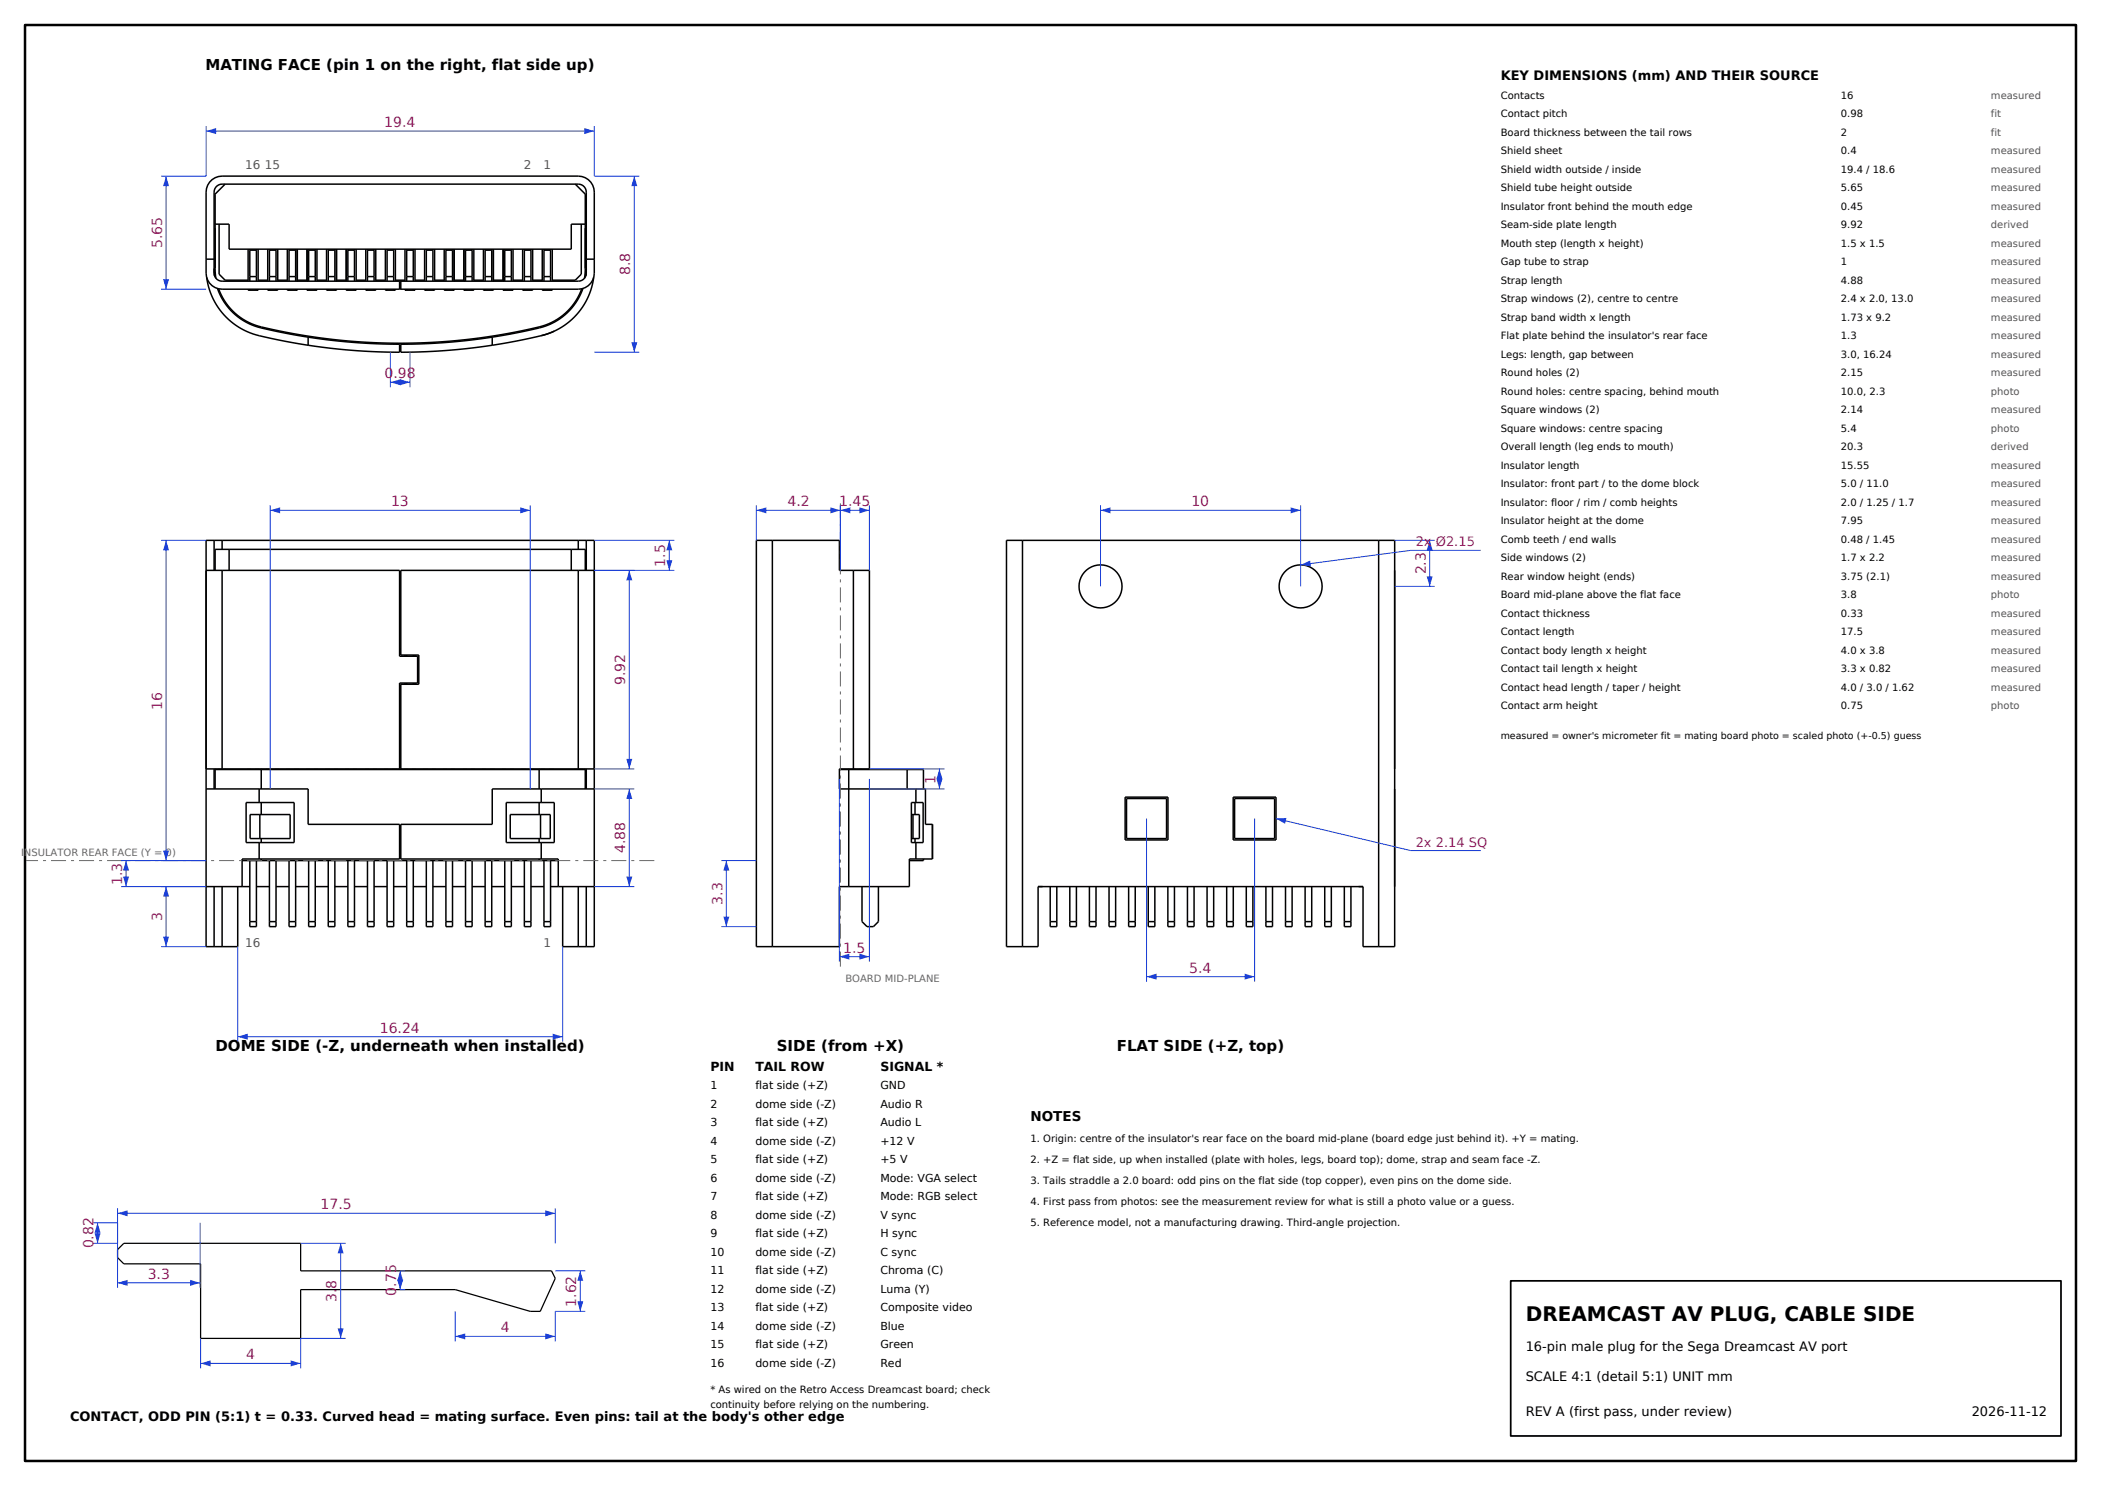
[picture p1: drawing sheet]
<svg xmlns="http://www.w3.org/2000/svg" width="420mm" height="297mm" viewBox="0 0 420 297" stroke-linecap="round" stroke-linejoin="round" font-family="sans-serif">
<defs><g id="words">
<text font-size="4" x="305" y="264">DREAMCAST AV PLUG, CABLE SIDE</text>
<g font-size="3">
<text x="41.1" y="14">MATING FACE (pin 1 on the right, flat side up)</text>
<text x="43.1" y="210">DOME SIDE (-Z, underneath when installed)</text>
<text x="155.3" y="210">SIDE (from +X)</text>
<text x="223.2" y="210">FLAT SIDE (+Z, top)</text>
</g>
<g font-size="2.8" fill="#d6007a">
<text x="76.8" y="25.4">19.4</text>
<text x="32.4" y="49.6" transform="rotate(-90 32.4 49.6)">5.65</text>
<text x="126" y="55" transform="rotate(-90 126 55)">8.8</text>
<text x="76.9" y="75.6">0.98</text>
<text x="78.2" y="101.2">13</text>
<text x="157.4" y="101.2">4.2</text>
<text x="167.8" y="101.2">1.45</text>
<text x="238.2" y="101.2">10</text>
<text x="133" y="113.3" transform="rotate(-90 133 113.3)">1.5</text>
<text x="285" y="114.8" transform="rotate(-90 285 114.8)">2.3</text>
<text x="125" y="136.9" transform="rotate(-90 125 136.9)">9.92</text>
<text x="32.4" y="141.8" transform="rotate(-90 32.4 141.8)">16</text>
<text x="187" y="156.6" transform="rotate(-90 187 156.6)">1</text>
<text x="125" y="170.5" transform="rotate(-90 125 170.5)">4.88</text>
<text x="24.4" y="176.9" transform="rotate(-90 24.4 176.9)">1.3</text>
<text x="32.4" y="184.1" transform="rotate(-90 32.4 184.1)">3</text>
<text x="144.4" y="180.8" transform="rotate(-90 144.4 180.8)">3.3</text>
<text x="168.5" y="190.4">1.5</text>
<text x="237.7" y="194.4">5.4</text>
<text x="75.9" y="206.4">16.24</text>
<text x="64.1" y="241.7">17.5</text>
<text x="18.7" y="249.5" transform="rotate(-90 18.7 249.5)">0.82</text>
<text x="29.5" y="255.6">3.3</text>
<text x="67.3" y="260.2" transform="rotate(-90 67.3 260.2)">3.8</text>
<text x="79.2" y="259" transform="rotate(-90 79.2 259)">0.75</text>
<text x="115.2" y="261.2" transform="rotate(-90 115.2 261.2)">1.62</text>
<text x="100.1" y="266.3">4</text>
<text x="49.2" y="271.7">4</text>
</g>
<text font-size="2.7" x="206" y="224">NOTES</text>
<g font-size="2.6">
<text x="300" y="16">KEY DIMENSIONS (mm) AND THEIR SOURCE</text>
<text x="305" y="270">16-pin male plug for the Sega Dreamcast AV port</text>
<text x="305" y="276">SCALE 4:1 (detail 5:1) UNIT mm</text>
<text x="14" y="284">CONTACT, ODD PIN (5:1) t = 0.33. Curved head = mating surface. Even pins: tail at the body's other edge</text>
<text x="305" y="283">REV A (first pass, under review)</text>
<text x="394.2" y="283">2026-11-12</text>
</g>
<g font-size="2.6" fill="#d6007a">
<text x="283" y="109.2">2x Ø2.15</text>
<text x="283" y="169.2">2x 2.14 SQ</text>
</g>
<g font-size="2.5">
<text x="142" y="214">PIN</text>
<text x="151" y="214">TAIL ROW</text>
<text x="176" y="214">SIGNAL *</text>
</g>
<g font-size="2.4" fill="#555">
<text x="49" y="33.7">16</text>
<text x="53" y="33.7">15</text>
<text x="104.7" y="33.7">2</text>
<text x="108.6" y="33.7">1</text>
<text x="49" y="189.2">16</text>
<text x="108.6" y="189.2">1</text>
</g>
<g font-size="2.2">
<text x="142" y="217.7">1</text>
<text x="142" y="221.4">2</text>
<text x="151" y="217.7">flat side (+Z)</text>
<text x="151" y="221.4">dome side (-Z)</text>
<text x="176" y="217.7">GND</text>
<text x="176" y="221.4">Audio R</text>
<text x="142" y="225.1">3</text>
<text x="151" y="225.1">flat side (+Z)</text>
<text x="176" y="225.1">Audio L</text>
<text x="142" y="228.8">4</text>
<text x="142" y="232.5">5</text>
<text x="151" y="228.8">dome side (-Z)</text>
<text x="151" y="232.5">flat side (+Z)</text>
<text x="176" y="228.8">+12 V</text>
<text x="176" y="232.5">+5 V</text>
<text x="142" y="236.2">6</text>
<text x="142" y="239.9">7</text>
<text x="151" y="236.2">dome side (-Z)</text>
<text x="151" y="239.9">flat side (+Z)</text>
<text x="176" y="236.2">Mode: VGA select</text>
<text x="176" y="239.9">Mode: RGB select</text>
<text x="142" y="243.6">8</text>
<text x="151" y="243.6">dome side (-Z)</text>
<text x="176" y="243.6">V sync</text>
<text x="142" y="247.3">9</text>
<text x="142" y="251">10</text>
<text x="151" y="251">dome side (-Z)</text>
<text x="151" y="247.3">flat side (+Z)</text>
<text x="176" y="251">C sync</text>
<text x="176" y="247.3">H sync</text>
<text x="142" y="254.7">11</text>
<text x="151" y="254.7">flat side (+Z)</text>
<text x="176" y="254.7">Chroma (C)</text>
<text x="142" y="258.4">12</text>
<text x="142" y="262.1">13</text>
<text x="151" y="258.4">dome side (-Z)</text>
<text x="151" y="262.1">flat side (+Z)</text>
<text x="176" y="258.4">Luma (Y)</text>
<text x="176" y="262.1">Composite video</text>
<text x="142" y="265.8">14</text>
<text x="142" y="269.5">15</text>
<text x="151" y="265.8">dome side (-Z)</text>
<text x="151" y="269.5">flat side (+Z)</text>
<text x="176" y="265.8">Blue</text>
<text x="176" y="269.5">Green</text>
<text x="142" y="273.2">16</text>
<text x="151" y="273.2">dome side (-Z)</text>
<text x="176" y="273.2">Red</text>
</g>
<g font-size="2">
<text x="300" y="19.7">Contacts</text>
<text x="300" y="23.4">Contact pitch</text>
<text x="368" y="19.7">16</text>
<text x="368" y="23.4">0.98</text>
<text x="300" y="27.1">Board thickness between the tail rows</text>
<text x="368" y="27.1">2</text>
<text x="300" y="30.8">Shield sheet</text>
<text x="300" y="34.5">Shield width outside / inside</text>
<text x="368" y="30.8">0.4</text>
<text x="368" y="34.5">19.4 / 18.6</text>
<text x="300" y="38.2">Shield tube height outside</text>
<text x="300" y="41.9">Insulator front behind the mouth edge</text>
<text x="368" y="38.2">5.65</text>
<text x="368" y="41.9">0.45</text>
<text x="300" y="45.6">Seam-side plate length</text>
<text x="368" y="45.6">9.92</text>
<text x="300" y="49.3">Mouth step (length x height)</text>
<text x="300" y="53">Gap tube to strap</text>
<text x="368" y="49.3">1.5 x 1.5</text>
<text x="368" y="53">1</text>
<text x="300" y="56.7">Strap length</text>
<text x="368" y="56.7">4.88</text>
<text x="300" y="60.4">Strap windows (2), centre to centre</text>
<text x="300" y="64.1">Strap band width x length</text>
<text x="368" y="60.4">2.4 x 2.0, 13.0</text>
<text x="368" y="64.1">1.73 x 9.2</text>
<text x="300" y="67.8">Flat plate behind the insulator's rear face</text>
<text x="300" y="71.5">Legs: length, gap between</text>
<text x="368" y="67.8">1.3</text>
<text x="368" y="71.5">3.0, 16.24</text>
<text x="300" y="75.2">Round holes (2)</text>
<text x="368" y="75.2">2.15</text>
<text x="300" y="78.9">Round holes: centre spacing, behind mouth</text>
<text x="300" y="82.6">Square windows (2)</text>
<text x="368" y="78.9">10.0, 2.3</text>
<text x="368" y="82.6">2.14</text>
<text x="300" y="86.3">Square windows: centre spacing</text>
<text x="300" y="90">Overall length (leg ends to mouth)</text>
<text x="368" y="86.3">5.4</text>
<text x="368" y="90">20.3</text>
<text x="300" y="93.7">Insulator length</text>
<text x="368" y="93.7">15.55</text>
<text x="300" y="97.4">Insulator: front part / to the dome block</text>
<text x="300" y="101.1">Insulator: floor / rim / comb heights</text>
<text x="368" y="97.4">5.0 / 11.0</text>
<text x="368" y="101.1">2.0 / 1.25 / 1.7</text>
<text x="300" y="104.8">Insulator height at the dome</text>
<text x="368" y="104.8">7.95</text>
<text x="300" y="108.5">Comb teeth / end walls</text>
<text x="300" y="112.2">Side windows (2)</text>
<text x="368" y="108.5">0.48 / 1.45</text>
<text x="368" y="112.2">1.7 x 2.2</text>
<text x="300" y="115.9">Rear window height (ends)</text>
<text x="300" y="119.6">Board mid-plane above the flat face</text>
<text x="368" y="115.9">3.75 (2.1)</text>
<text x="368" y="119.6">3.8</text>
<text x="300" y="123.3">Contact thickness</text>
<text x="368" y="123.3">0.33</text>
<text x="300" y="127">Contact length</text>
<text x="300" y="130.7">Contact body length x height</text>
<text x="368" y="127">17.5</text>
<text x="368" y="130.7">4.0 x 3.8</text>
<text x="300" y="134.4">Contact tail length x height</text>
<text x="368" y="134.4">3.3 x 0.82</text>
<text x="300" y="138.1">Contact head length / taper / height</text>
<text x="300" y="141.8">Contact arm height</text>
<text x="368" y="138.1">4.0 / 3.0 / 1.62</text>
<text x="368" y="141.8">0.75</text>
<text x="206" y="228.2">1. Origin: centre of the insulator's rear face on the board mid-plane (board edge just behind it). +Y = mating.</text>
<text x="206" y="232.4">2. +Z = flat side, up when installed (plate with holes, legs, board top); dome, strap and seam face -Z.</text>
<text x="206" y="236.6">3. Tails straddle a 2.0 board: odd pins on the flat side (top copper), even pins on the dome side.</text>
<text x="206" y="240.8">4. First pass from photos: see the measurement review for what is still a photo value or a guess.</text>
<text x="206" y="245">5. Reference model, not a manufacturing drawing. Third-angle projection.</text>
<text x="142" y="278.4">* As wired on the Retro Access Dreamcast board; check</text>
<text x="142" y="281.4">continuity before relying on the numbering.</text>
</g>
<g font-size="2" fill="#555">
<text x="398" y="19.7">measured</text>
<text x="398" y="23.4">fit</text>
<text x="398" y="27.1">fit</text>
<text x="398" y="30.8">measured</text>
<text x="398" y="34.5">measured</text>
<text x="398" y="38.2">measured</text>
<text x="398" y="41.9">measured</text>
<text x="398" y="45.6">derived</text>
<text x="398" y="49.3">measured</text>
<text x="398" y="53">measured</text>
<text x="398" y="56.7">measured</text>
<text x="398" y="60.4">measured</text>
<text x="398" y="64.1">measured</text>
<text x="398" y="67.8">measured</text>
<text x="398" y="71.5">measured</text>
<text x="398" y="75.2">measured</text>
<text x="398" y="78.9">photo</text>
<text x="398" y="82.6">measured</text>
<text x="398" y="86.3">photo</text>
<text x="398" y="90">derived</text>
<text x="398" y="93.7">measured</text>
<text x="398" y="97.4">measured</text>
<text x="398" y="101.1">measured</text>
<text x="398" y="104.8">measured</text>
<text x="398" y="108.5">measured</text>
<text x="398" y="112.2">measured</text>
<text x="398" y="115.9">measured</text>
<text x="398" y="119.6">photo</text>
<text x="398" y="123.3">measured</text>
<text x="398" y="127">measured</text>
<text x="398" y="130.7">measured</text>
<text x="398" y="134.4">measured</text>
<text x="398" y="138.1">measured</text>
<text x="398" y="141.8">photo</text>
</g>
<g font-size="2" fill="#666">
<text x="4.2" y="171">INSULATOR REAR FACE (Y = 0)</text>
<text x="169" y="196.2">BOARD MID-PLANE</text>
</g>
<text font-size="1.9" x="300" y="147.7">measured = owner's micrometer fit = mating board photo = scaled photo (+-0.5) guess</text>
</g></defs>
<path d="M5 5h410v287h-410z" fill="none" stroke="#000" stroke-width=".5"/>
<g fill="none" stroke="#000" stroke-width=".3">
<path d="M41.9 36.4a3.2 3.2 0 0 1 2.5-1.2h71.2a3.2 3.2 0 0 1 3.2 3.2v16.2a3.2 3.2 0 0 1-3.2 3.2h-71.2a3.2 3.2 0 0 1-3.2-3.2v-16.2l.1-.7zM43.1 37.4a1.6 1.6 0 0 1 1.3-.6h71.2a1.6 1.6 0 0 1 1.6 1.6v16.2a1.6 1.6 0 0 1-1.6 1.6h-71.2a1.6 1.6 0 0 1-1.6-1.6v-16.2zM45 36.8l-2 2v15.1l.2 1.7M115 36.8l2 2v15.1l-.2 1.7M41.2 51.8h1.6M41.3 55.5a14.1 14.1 0 0 0 12.5 12l7.8 1.5M42.8 53.7l.1 1.4M43 44.8h2.8v5h68.4v-5h2.8M43.5 57.7a12.6 12.6 0 0 0 10.5 8.3l7.6 1.4M43.7 57.7a12.4 12.4 0 0 0 10.3 8.1l5.4 1 6 .9 6.1 .6 5.5 .3h5.4l5.5-.3 5.5-.4 6-.9a72 72 0 0 0 10.3-2.3 12 12 0 0 0 6.6-7M43.8 44.8v10l1.2 1.2h4.6M49.6 57.8v.2h2v-.2"/>
<path d="M49.6 49.8v6.4M49.7 57.8v.2M49.9 50h1.4M49.9 55.3h1.4M49.9 49.8v6.4M49.9 57.8v.2M51.3 49.8v6.4M51.3 57.8v.2M51.5 57.8v.2M51.6 49.8v6.4M51.6 56h1.9M53.5 57.8v.2h2v-.2"/>
<path d="M53.5 49.8v6.4M53.6 57.8v.2M53.9 50h1.3M53.9 55.3h1.3M53.9 49.8v6.4M53.9 57.8v.2M55.2 49.8v6.4M55.2 57.8v.2M55.4 57.8v.2M55.5 49.8v6.4M55.5 56h1.9M57.4 57.8v.2h2v-.2"/>
<path d="M57.4 49.8v6.4M57.5 57.8v.2M57.8 50h1.3M57.8 55.3h1.3M57.8 49.8v6.4M57.8 57.8v.2M59.1 49.8v6.4M59.1 57.8v.2M59.3 57.8v.2M59.4 49.8v6.4M59.4 56h2M61.4 57.8v.2h2v-.2"/>
<path d="M61.4 49.8v6.4M61.5 57.8v.2M61.7 50h1.3M61.7 55.3h1.3M61.7 49.8v6.4M61.7 57.8v.2M63 49.8v6.4M63 57.8v.2M63.3 57.8v.2M63.4 49.8v6.4M63.4 56h1.9M65.3 57.8v.2h2v-.2"/>
<path d="M65.3 49.8v6.4M65.4 57.8v.2M65.6 50h1.3M65.6 55.3h1.3M65.6 49.8v6.4M65.6 57.8v.2M66.9 49.8v6.4M66.9 57.8v.2M67.2 57.8v.2M67.2 49.8v6.4M67.3 49.8v6.4M67.3 56h1.9"/>
<path d="M69.2 49.8v6.4M69.2 57.8v.2h2v-.2M69.3 57.8v.2M69.5 50h1.4M69.5 55.3h1.4M69.5 49.8v6.4M69.5 57.8v.2M70.9 49.8v6.4M70.9 57.8v.2M71.1 57.8v.2M71.2 49.8v6.4M71.2 56h1.9"/>
<path d="M73.1 57.8v.2h2v-.2M73.1 49.8v6.4M73.2 57.8v.2M73.5 50h1.3M73.5 55.3h1.3M73.5 49.8v6.4M73.5 57.8v.2M74.8 49.8v6.4M74.8 57.8v.2M75 57.8v.2M75.1 49.8v6.4M75.1 56h1.9"/>
<path d="M77 57.8v.2h2v-.2M77 49.8v6.4M77.1 57.8v.2M77.4 50h1.3M77.4 55.3h1.3M77.4 49.8v6.4M77.4 57.8v.2M78.7 49.8v6.4M78.7 57.8v.2M78.9 57.8v.2M79 49.8v6.4M79 56h2"/>
<path d="M79.9 56.2v1.6M80.1 56.2v1.6M81 57.8v.2h2v-.2M81 49.8v6.4M81.1 57.8v.2M81.3 50h1.3M81.3 55.3h1.3M81.3 49.8v6.4M81.3 57.8v.2M82.6 49.8v6.4M82.6 57.8v.2M82.9 57.8v.2"/>
<path d="M83 49.8v6.4M83 56h1.9M84.9 57.8v.2h2v-.2M84.9 49.8v6.4M85 57.8v.2M85.2 50h1.3M85.2 55.3h1.3M85.2 49.8v6.4M85.2 57.8v.2M86.5 49.8v6.4M86.5 57.8v.2M86.8 57.8v.2"/>
<path d="M86.9 49.8v6.4M86.9 56h1.9M88.8 57.8v.2h2v-.2M88.8 49.8v6.4M88.9 57.8v.2M89.1 50h1.4M89.1 55.3h1.4M89.1 49.8v6.4M89.1 57.8v.2M90.5 49.8v6.4M90.5 57.8v.2M90.7 57.8v.2"/>
<path d="M90.8 49.8v6.4M90.8 56h1.9M92.7 57.8v.2h2v-.2M92.7 49.8v6.4M92.8 49.8v6.4M92.8 57.8v.2M93.1 50h1.3M93.1 55.3h1.3M93.1 49.8v6.4M93.1 57.8v.2M94.4 49.8v6.4M94.4 57.8v.2"/>
<path d="M94.6 57.8v.2M94.7 49.8v6.4M94.7 56h1.9M96.6 57.8v.2h2v-.2M96.6 49.8v6.4M96.7 57.8v.2M97 50h1.3M97 55.3h1.3M97 49.8v6.4M97 57.8v.2M98.3 49.8v6.4M98.3 57.8v.2"/>
<path d="M98.5 57.8v.2M98.6 49.8v6.4M98.6 56h2M100.6 57.8v.2h2v-.2M100.6 49.8v6.4M100.7 57.8v.2M100.9 50h1.3M100.9 55.3h1.3M100.9 49.8v6.4M100.9 57.8v.2M102.2 49.8v6.4M102.2 57.8v.2"/>
<path d="M102.5 57.8v.2M102.6 49.8v6.4M102.6 56h1.9M104.5 57.8v.2h2v-.2M104.5 49.8v6.4M104.6 57.8v.2M104.8 50h1.3M104.8 55.3h1.3M104.8 49.8v6.4M104.8 57.8v.2M106.1 49.8v6.4M106.1 57.8v.2"/>
<path d="M106.4 57.8v.2M106.5 49.8v6.4M106.5 56h1.9M108.4 57.8v.2h2v-.2M108.4 49.8v6.4M108.5 57.8v.2M108.7 50h1.4M108.7 49.8v6.4M108.7 57.8v.2M108.7 55.3h1.4M110.1 49.8v6.4M110.1 57.8v.2"/>
<path d="M110.3 57.8v.2M110.4 49.8v6.4M116.2 44.8v10l-1.2 1.2h-4.6M116.5 57.7a12.6 12.6 0 0 1-10.5 8.3l-7.6 1.4M117.2 53.7l-.1 1.4M117.2 51.8h1.6M118.7 55.5a13.8 13.8 0 0 1-10.5 11.6M50 64.6v.2M58 66.6v.2M61.6 67.4l9.4 1.1 8.9 .3v1.6l-8.9-.3-9.4-1.1M61.6 67.4v1.6M98.4 67.4l-9.4 1.1-8.9 .3v1.6l8.9-.3 9.4-1.1"/>
<path d="M98.4 67.4v1.6M102 66.6v.2M108.2 67.1l-5.2 1.1-4.6 .8M110 64.6v.2M110.8 66.2l-2.6 .9"/>
</g>
<path d="M41.2 25.2v10M41.2 26.2h77.6M118.8 25.2v10" fill="none" stroke="#1a3fd6" stroke-width=".2"/>
<g fill="#1a3fd6">
<path d="M41.2 26.2l2-.6v1.2z"/>
<path d="M116.8 25.6l2 .6-2 .6z"/>
</g>
<path d="M32.2 35.2h9M33.2 35.2v22.6M32.2 57.8h9" fill="none" stroke="#1a3fd6" stroke-width=".2"/>
<g fill="#1a3fd6">
<path d="M33.2 35.2l.6 2h-1.2z"/>
<path d="M32.6 55.8h1.2l-.6 2z"/>
</g>
<path d="M118.8 35.2h9M126.8 35.2v35.2M118.8 70.4h9" fill="none" stroke="#1a3fd6" stroke-width=".2"/>
<g fill="#1a3fd6">
<path d="M126.8 35.2l.6 2h-1.2z"/>
<path d="M126.2 68.4h1.2l-.6 2z"/>
</g>
<path d="M78 70.4v7M78 76.4h4M82 70.4v7" fill="none" stroke="#1a3fd6" stroke-width=".2"/>
<g fill="#1a3fd6">
<path d="M80 75.8l2 .6-2 .6z"/>
<path d="M78 76.4l2-.6v1.2z"/>
</g>
<g fill="none" stroke="#000" stroke-width=".3">
<path d="M41.2 114h38.7v17.2h3.6v5.3h-3.6v17.2h-38.7M42.8 108v6M43 114v-4.2h74v4.2M44.4 108v1.8M44.4 114v39.7M45.8 109.8v4.2M114.2 109.8v4.2M115.6 108v1.8M115.6 114v39.7M117.2 108v6M118.8 114h-38.7v16.9h3.6v5.9h-3.6v16.9h38.7M79.9 129.8h.2"/>
<path d="M81 130.9v.3M81 136.5v.3M81.3 130.9v.3M81.3 136.5v.3M82.6 130.9v.3M82.6 136.5v.3M83 130.9v.3M83 136.5v.3M41.2 157.7h20.4v7.1h18.3v6.9h-31.5v5.5M42.8 153.7v4M43 153.7v4M43 153.8h74"/>
<path d="M43.8 153.7v.1M45 153.7v.1M49.6 153.7v.1M49.9 153.7v.1M51.3 153.7v.1M51.6 153.7v.1M51.8 157.7v2.7M52.2 153.8v3.9M53.5 153.7v.1M53.9 153.7v.1M55.2 153.7v.1M55.5 153.7v.1"/>
<path d="M57.4 153.7v.1M57.8 153.7v.1M59.1 153.7v.1M59.4 153.7v.1M61.4 153.7v.1M61.7 153.7v.1M63 153.7v.1M63.4 153.7v.1M65.3 153.7v.1M65.6 153.7v.1M66.9 153.7v.1M67.3 153.7v.1"/>
<path d="M69.2 153.7v.1M69.5 153.7v.1M70.9 153.7v.1M71.2 153.7v.1M73.1 153.7v.1M73.5 153.7v.1M74.8 153.7v.1M75.1 153.7v.1M77 153.7v.1M77.4 153.7v.1M78.7 153.7v.1M79 153.7v.1"/>
<path d="M81 153.7v.1M81.3 153.7v.1M82.6 153.7v.1M83 153.7v.1M84.9 153.7v.1M85.2 153.7v.1M86.5 153.7v.1M86.9 153.7v.1M88.8 153.7v.1M89.1 153.7v.1M90.5 153.7v.1M90.8 153.7v.1"/>
<path d="M92.7 153.7v.1M93.1 153.7v.1M94.4 153.7v.1M94.7 153.7v.1M96.6 153.7v.1M97 153.7v.1M98.3 153.7v.1M98.6 153.7v.1M100.6 153.7v.1M100.9 153.7v.1M102.2 153.7v.1M102.6 153.7v.1"/>
<path d="M104.5 153.7v.1M104.8 153.7v.1M106.1 153.7v.1M106.5 153.7v.1M107.8 153.8v3.9M108.2 157.7v2.7M108.4 153.7v.1M108.7 153.7v.1M110.1 153.7v.1M110.4 153.7v.1M115 153.7v.1M116.2 153.7v.1"/>
<path d="M117 153.7v4M117.2 153.7v4M118.8 157.7h-20.4v7.1h-18.3v6.9h31.5v5.5M41.2 177.2h8.7M42.8 177.2v12M44.4 177.2v12M47.5 177.2v12h-6.3v-81.2h77.6v81.2h-6.3v-12M48.4 172h63.2M49.2 160.4h9.6v8h-9.6zM49.9 172v13.2h1.4v-13.2M50 162.8h8v4.8h-8zM51.3 177.2h2.6"/>
<path d="M51.8 168.4v3.3M51.9 162.8v4.8M52.2 160.4v2.4M52.2 167.6v.8M52.2 171.7v.3M53.9 172v13.2h1.3v-13.2M55.2 177.2h2.6M57.8 172v13.2h1.3v-13.2M59.1 177.2h2.6M61.7 172v13.2h1.3v-13.2M63 177.2h2.6M65.6 172v13.2h1.3v-13.2"/>
<path d="M66.9 177.2h2.6M69.5 172v13.2h1.4v-13.2M70.9 177.2h2.6M73.5 172v13.2h1.3v-13.2M74.8 177.2h2.6M77.4 172v13.2h1.3v-13.2M78.7 177.2h2.6M81.3 172v13.2h1.3v-13.2M82.6 177.2h2.6M85.2 172v13.2h1.3v-13.2M86.5 177.2h2.6M89.1 172v13.2h1.4v-13.2"/>
<path d="M90.5 177.2h2.6M93.1 172v13.2h1.3v-13.2M94.4 177.2h2.6M97 172v13.2h1.3v-13.2M98.3 177.2h2.6M100.9 172v13.2h1.3v-13.2M101.2 160.4h9.6v8h-9.6zM102 162.8h8v4.8h-8zM102.2 177.2h2.6M104.8 172v13.2h1.3v-13.2M106.1 177.2h2.6M107.8 160.4v2.4"/>
<path d="M107.8 167.6v.8M107.8 171.7v.3M108.1 162.8v4.8M108.2 168.4v3.3M108.7 172v13.2h1.4v-13.2M110.1 177.2h8.7M115.6 177.2v12M117.2 177.2v12M49.9 184.2h1.4M53.9 184.2h1.3M57.8 184.2h1.3M61.7 184.2h1.3"/>
<path d="M65.6 184.2h1.3M69.5 184.2h1.4M73.5 184.2h1.3M77.4 184.2h1.3M81.3 184.2h1.3M85.2 184.2h1.3M89.1 184.2h1.4M93.1 184.2h1.3M97 184.2h1.3M100.9 184.2h1.3M104.8 184.2h1.3M108.7 184.2h1.4"/>
</g>
<path d="M130.8 172h-125.6" fill="none" stroke="#666" stroke-width=".2" stroke-dasharray="3 1 .6 1" stroke-linecap="butt"/>
<path d="M32.2 108h9M33.2 108v64M32.2 172h9" fill="none" stroke="#1a3fd6" stroke-width=".2"/>
<g fill="#1a3fd6">
<path d="M32.6 170h1.2l-.6 2z"/>
<path d="M33.2 108l.6 2h-1.2z"/>
</g>
<path d="M32.2 177.2h9M33.2 177.2v12M32.2 189.2h9" fill="none" stroke="#1a3fd6" stroke-width=".2"/>
<g fill="#1a3fd6">
<path d="M32.6 187.2h1.2l-.6 2z"/>
<path d="M33.2 177.2l.6 2h-1.2z"/>
</g>
<path d="M24.2 177.2h17M24.2 172h17M25.2 172v5.2" fill="none" stroke="#1a3fd6" stroke-width=".2"/>
<g fill="#1a3fd6">
<path d="M24.6 175.2h1.2l-.6 2z"/>
<path d="M25.2 172l.6 2h-1.2z"/>
</g>
<path d="M118.8 157.7h8M125.8 157.7v19.5M118.8 177.2h8" fill="none" stroke="#1a3fd6" stroke-width=".2"/>
<g fill="#1a3fd6">
<path d="M125.2 175.2h1.2l-.6 2z"/>
<path d="M125.8 157.7l.6 2h-1.2z"/>
</g>
<path d="M118.8 114h8M125.8 114v39.7M118.8 153.7h8" fill="none" stroke="#1a3fd6" stroke-width=".2"/>
<g fill="#1a3fd6">
<path d="M125.2 151.7h1.2l-.6 2z"/>
<path d="M125.8 114l.6 2h-1.2z"/>
</g>
<path d="M118.8 114h16M118.8 108h16M133.8 108v6" fill="none" stroke="#1a3fd6" stroke-width=".2"/>
<g fill="#1a3fd6">
<path d="M133.2 112h1.2l-.6 2z"/>
<path d="M133.8 108l.6 2h-1.2z"/>
</g>
<path d="M54 101v56.7M54 102h52M106 101v56.7" fill="none" stroke="#1a3fd6" stroke-width=".2"/>
<g fill="#1a3fd6">
<path d="M54 102l2-.6v1.2z"/>
<path d="M104 101.4l2 .6-2 .6z"/>
</g>
<path d="M47.5 189.2v19M112.5 189.2v19M47.5 207.2h65" fill="none" stroke="#1a3fd6" stroke-width=".2"/>
<g fill="#1a3fd6">
<path d="M47.5 207.2l2-.6v1.2z"/>
<path d="M110.5 206.6l2 .6-2 .6z"/>
</g>
<g fill="none" stroke="#000" stroke-width=".3">
<path d="M151.2 108h16.6v6h6v39.7h-6v4h17.2v7.1h1.4v6.9h-4.6v5.5h-14v12h-16.6zM154.4 108v81.2M170.6 114v39.7M167.8 153.8h16.8v3.9M169.7 153.8v23.4M170.8 153.7v.1M172 153.7v.1M181.3 153.8v3.9M183.1 157.7v2.7M172.3 177.2v7l1 1h1.3l1-1v-7M182.2 160.4h2.3v8h-2.3zM182.2 162.8h1.6v4.8h-1.6"/>
<path d="M182.5 162.8v4.8M182.9 160.4v2.4M182.9 167.6v.8M183.1 168.4v3.3M184.6 171.7v.3h-2.8"/>
</g>
<path d="M168 193.2v-93.2" fill="none" stroke="#666" stroke-width=".2" stroke-dasharray="3 1 .6 1" stroke-linecap="butt"/>
<path d="M151.2 101v7M151.2 102h16.8M168 101v7" fill="none" stroke="#1a3fd6" stroke-width=".2"/>
<g fill="#1a3fd6">
<path d="M166 101.4l2 .6-2 .6z"/>
<path d="M151.2 102l2-.6v1.2z"/>
</g>
<path d="M168 101v13M168 102h5.8M173.8 101v13" fill="none" stroke="#1a3fd6" stroke-width=".2"/>
<g fill="#1a3fd6">
<path d="M171.8 101.4l2 .6-2 .6z"/>
<path d="M168 102l2-.6v1.2z"/>
</g>
<path d="M173.8 157.7h15M173.8 153.7h15M187.8 153.7v4" fill="none" stroke="#1a3fd6" stroke-width=".2"/>
<g fill="#1a3fd6">
<path d="M187.2 155.7h1.2l-.6 2z"/>
<path d="M187.8 153.7l.6 2h-1.2z"/>
</g>
<path d="M167.8 155.7v36.5M173.8 155.7v36.5M167.8 191.2h6" fill="none" stroke="#1a3fd6" stroke-width=".2"/>
<g fill="#1a3fd6">
<path d="M171.8 190.6l2 .6-2 .6z"/>
<path d="M167.8 191.2l2-.6v1.2z"/>
</g>
<path d="M144.2 172h7M145.2 172v13.2M144.2 185.2h7" fill="none" stroke="#1a3fd6" stroke-width=".2"/>
<g fill="#1a3fd6">
<path d="M144.6 183.2h1.2l-.6 2z"/>
<path d="M145.2 172l.6 2h-1.2z"/>
</g>
<g fill="none" stroke="#000" stroke-width=".3">
<path d="M201.2 108h77.6v81.2h-6.3v-12h-65v12h-6.3zM204.4 108v81.2M275.6 108v81.2M224.9 159.3h8.6v8.6h-8.6zM225.2 159.6h8v8h-8zM246.5 159.3h8.6v8.6h-8.6zM246.8 159.6h8v8h-8zM209.9 177.2v8h1.4v-8M213.9 177.2v8h1.3v-8M217.8 177.2v8h1.3v-8M221.7 177.2v8h1.3v-8M225.6 177.2v8h1.3v-8"/>
<path d="M229.5 177.2v8h1.4v-8M233.5 177.2v8h1.3v-8M237.4 177.2v8h1.3v-8M241.3 177.2v8h1.3v-8M245.2 177.2v8h1.3v-8M249.1 177.2v8h1.4v-8M253.1 177.2v8h1.3v-8M257 177.2v8h1.3v-8M260.9 177.2v8h1.3v-8M264.8 177.2v8h1.3v-8M268.7 177.2v8h1.4v-8M209.9 184.2h1.4"/>
<path d="M213.9 184.2h1.3M217.8 184.2h1.3M221.7 184.2h1.3M225.6 184.2h1.3M229.5 184.2h1.4M233.5 184.2h1.3M237.4 184.2h1.3M241.3 184.2h1.3M245.2 184.2h1.3M249.1 184.2h1.4M253.1 184.2h1.3M257 184.2h1.3"/>
<path d="M260.9 184.2h1.3M264.8 184.2h1.3M268.7 184.2h1.4"/>
<circle cx="220" cy="117.2" r="4.3"/>
<circle cx="260" cy="117.2" r="4.3"/>
</g>
<path d="M220 101v16.2M220 102h40M260 101v16.2" fill="none" stroke="#1a3fd6" stroke-width=".2"/>
<g fill="#1a3fd6">
<path d="M220 102l2-.6v1.2z"/>
<path d="M258 101.4l2 .6-2 .6z"/>
</g>
<path d="M278.8 117.2h8M278.8 108h8M285.8 108v9.2" fill="none" stroke="#1a3fd6" stroke-width=".2"/>
<g fill="#1a3fd6">
<path d="M285.2 115.2h1.2l-.6 2z"/>
<path d="M285.8 108l.6 2h-1.2z"/>
</g>
<path d="M229.2 163.6v32.6M250.8 163.6v32.6M229.2 195.2h21.6" fill="none" stroke="#1a3fd6" stroke-width=".2"/>
<g fill="#1a3fd6">
<path d="M229.2 195.2l2-.6v1.2z"/>
<path d="M248.8 194.6l2 .6-2 .6z"/>
</g>
<path d="M260 112.9l22-2.9z" fill="#000" stroke="#1a3fd6" stroke-width=".2"/>
<path d="M260 112.9l1.9-.9 .2 1.2z" fill="#1a3fd6"/>
<path d="M282 110h14" fill="none" stroke="#1a3fd6" stroke-width=".2"/>
<path d="M255.1 163.6l26.9 6.4z" fill="#000" stroke="#1a3fd6" stroke-width=".2"/>
<path d="M255.1 163.6l2.1-.1-.3 1.1z" fill="#1a3fd6"/>
<path d="M282 170h14M23.5 241.5v7M23.5 242.5h87.5M111 241.5v7" fill="none" stroke="#1a3fd6" stroke-width=".2"/>
<path d="M24.7 248.5h35.4v5.5h50.2l.7 1.5-3 6.6h-2l-15-4.4h-30.9v9.8h-20v-14.9h-15.4l-1.2-1.3v-1.5z" fill="none" stroke="#000" stroke-width=".25"/>
<g fill="#1a3fd6">
<path d="M23.5 242.5l2-.6v1.2z"/>
<path d="M109 241.9l2 .6-2 .6z"/>
</g>
<path d="M40.1 267.5v6M40.1 272.5h20M60.1 267.5v6" fill="none" stroke="#1a3fd6" stroke-width=".2"/>
<g fill="#1a3fd6">
<path d="M40.1 272.5l2-.6v1.2z"/>
<path d="M58.1 271.9l2 .6-2 .6z"/>
</g>
<path d="M60.1 248.5h9M68.1 248.5v19M60.1 267.5h9" fill="none" stroke="#1a3fd6" stroke-width=".2"/>
<g fill="#1a3fd6">
<path d="M68.1 248.5l.6 2h-1.2z"/>
<path d="M67.5 265.5h1.2l-.6 2z"/>
</g>
<path d="M18.5 248.5h5M18.5 244.4h5M19.5 244.4v4.1" fill="none" stroke="#1a3fd6" stroke-width=".2"/>
<g fill="#1a3fd6">
<path d="M18.9 246.5h1.2l-.6 2z"/>
<path d="M19.5 244.4l.6 2h-1.2z"/>
</g>
<path d="M23.5 244.4v13M23.5 256.4h16.5M40 244.4v13" fill="none" stroke="#1a3fd6" stroke-width=".2"/>
<g fill="#1a3fd6">
<path d="M23.5 256.4l2-.6v1.2z"/>
<path d="M38 255.8l2 .6-2 .6z"/>
</g>
<path d="M91 262.1v6M91 267.1h20M111 262.1v6" fill="none" stroke="#1a3fd6" stroke-width=".2"/>
<g fill="#1a3fd6">
<path d="M91 267.1l2-.6v1.2z"/>
<path d="M109 266.5l2 .6-2 .6z"/>
</g>
<path d="M111 254h6M116 254v8.1M111 262.1h6" fill="none" stroke="#1a3fd6" stroke-width=".2"/>
<g fill="#1a3fd6">
<path d="M116 254l.6 2h-1.2z"/>
<path d="M115.4 260.1h1.2l-.6 2z"/>
</g>
<path d="M81 254h-1v3.7h1" fill="none" stroke="#1a3fd6" stroke-width=".2"/>
<g fill="#1a3fd6">
<path d="M80 254l.6 2h-1.2z"/>
<path d="M79.4 255.8h1.2l-.6 1.9z"/>
</g>
<path d="M302 256h110v31h-110z" fill="none" stroke="#000" stroke-width=".35"/>
<use href="#words"/>
</svg>
